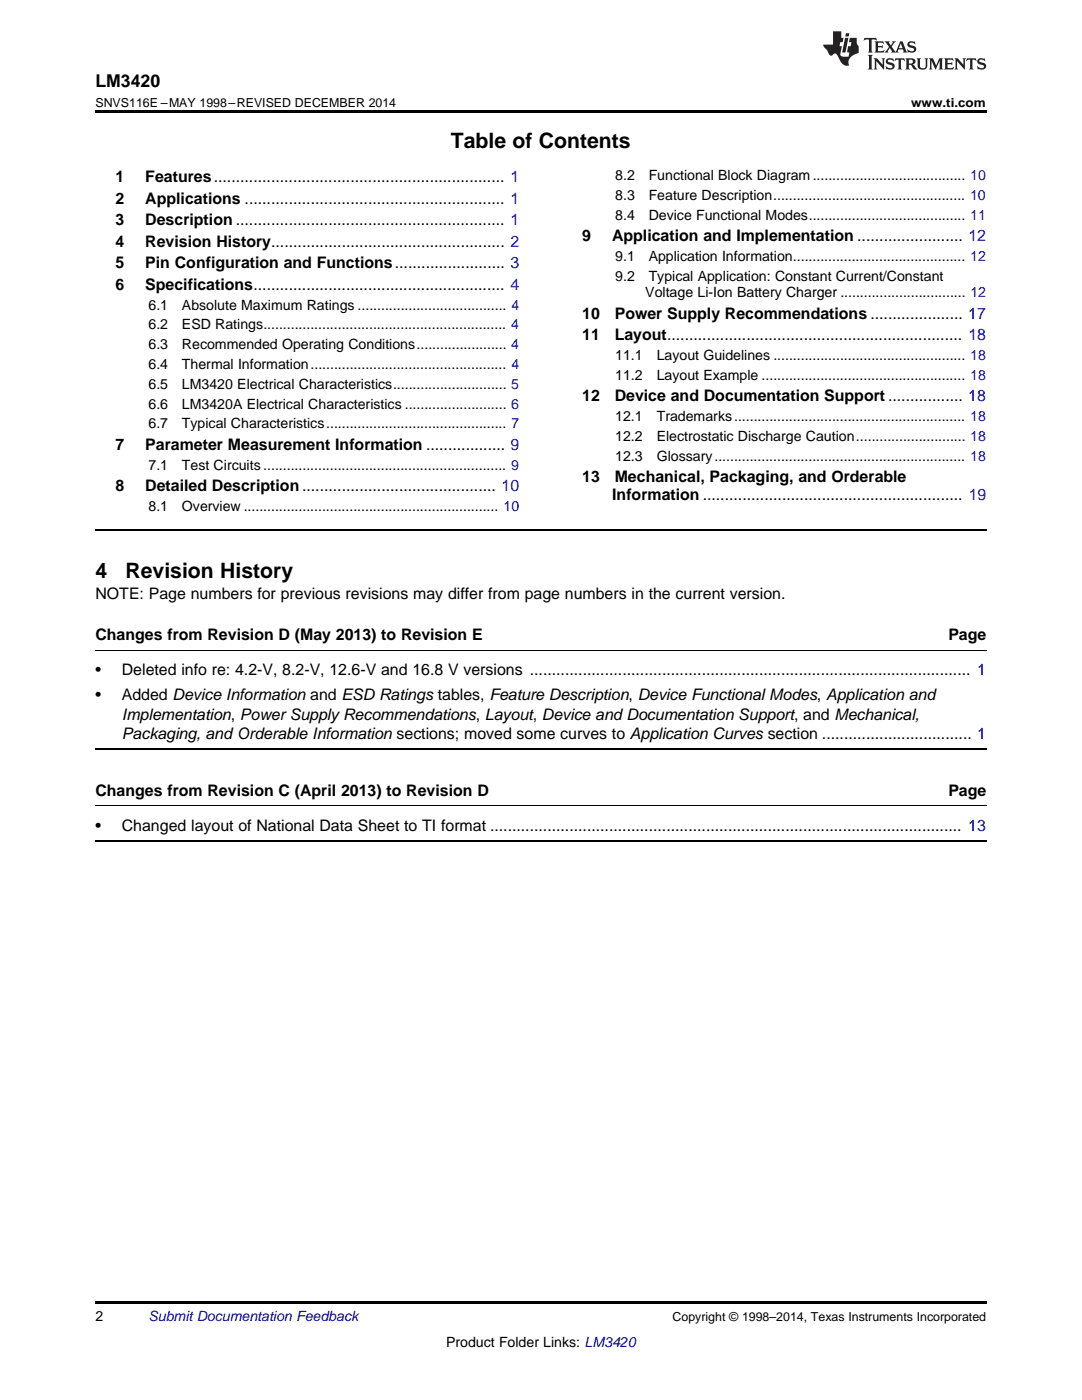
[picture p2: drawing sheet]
<svg xmlns="http://www.w3.org/2000/svg" width="216mm" height="279mm" viewBox="0 0 216 279" stroke-linecap="round" stroke-linejoin="round" font-family="sans-serif">
<defs><g id="words">
<g font-size="4.2">
<text x="90" y="29.6">Table of Contents</text>
<text x="19" y="115.3">4</text>
<text x="25" y="115.3">Revision History</text>
</g>
<text font-size="3.5" x="19" y="17.3">LM3420</text>
<g font-size="3.2">
<text x="23" y="36.3">1</text>
<text x="23" y="40.6">2</text>
<text x="29" y="36.3">Features.................................................................. 1</text>
<text x="29" y="40.6">Applications ........................................................... 1</text>
<text x="23" y="44.9">3</text>
<text x="29" y="44.9">Description ............................................................. 1</text>
<text x="23" y="49.2">4</text>
<text x="23" y="53.6">5</text>
<text x="29" y="49.2">Revision History..................................................... 2</text>
<text x="29" y="53.6">Pin Configuration and Functions......................... 3</text>
<text x="116.2" y="48.2">9</text>
<text x="122.1" y="48.2">Application and Implementation ........................ 12</text>
<text x="23" y="57.9">6</text>
<text x="29" y="57.9">Specifications......................................................... 4</text>
<text x="116.2" y="63.6">10</text>
<text x="122.7" y="63.6">Power Supply Recommendations ..................... 17</text>
<text x="116.2" y="67.9">11</text>
<text x="122.7" y="67.9">Layout................................................................... 18</text>
<text x="116.2" y="80.1">12</text>
<text x="122.7" y="80.1">Device and Documentation Support ................. 18</text>
<text x="23" y="89.8">7</text>
<text x="29" y="89.8">Parameter Measurement Information .................. 9</text>
<text x="23" y="98.1">8</text>
<text x="29" y="98.1">Detailed Description............................................ 10</text>
<text x="116.2" y="96.2">13</text>
<text x="122.2" y="99.8">Information ........................................................... 19</text>
<text x="122.7" y="96.2">Mechanical, Packaging, and Orderable</text>
<text x="19" y="119.6">NOTE: Page numbers for previous revisions may differ from page numbers in the current version.</text>
<text x="19" y="127.7">Changes from Revision D (May 2013) to Revision E</text>
<text x="189.2" y="127.7">Page</text>
<text x="19" y="134.8">•</text>
<text x="24.3" y="134.8">Deleted info re: 4.2-V, 8.2-V, 12.6-V and 16.8 V versions .................................................................................................... 1</text>
<text x="19" y="139.7">•</text>
<text x="24.3" y="139.7">Added Device Information and ESD Ratings tables, Feature Description, Device Functional Modes, Application and</text>
<text x="24.3" y="143.6">Implementation, Power Supply Recommendations, Layout, Device and Documentation Support, and Mechanical,</text>
<text x="24.3" y="147.5">Packaging, and Orderable Information sections; moved some curves to Application Curves section .................................. 1</text>
<text x="19" y="158.8">Changes from Revision C (April 2013) to Revision D</text>
<text x="189.2" y="158.8">Page</text>
<text x="19" y="165.8">•</text>
<text x="24.3" y="165.8">Changed layout of National Data Sheet to TI format ........................................................................................................... 13</text>
</g>
<g font-size="2.8">
<text x="122.8" y="36">8.2</text>
<text x="129.4" y="36">Functional Block Diagram....................................... 10</text>
<text x="122.8" y="39.9">8.3</text>
<text x="129.4" y="39.9">Feature Description................................................. 10</text>
<text x="122.8" y="43.9">8.4</text>
<text x="129.4" y="43.9">Device Functional Modes........................................ 11</text>
<text x="122.8" y="52.1">9.1</text>
<text x="129.4" y="52.1">Application Information............................................ 12</text>
<text x="122.8" y="56.1">9.2</text>
<text x="128.8" y="59.3">Voltage Li-Ion Battery Charger ................................ 12</text>
<text x="129.4" y="56.1">Typical Application: Constant Current/Constant</text>
<text x="29.6" y="61.8">6.1</text>
<text x="29.6" y="65.8">6.2</text>
<text x="36.3" y="61.8">Absolute Maximum Ratings ...................................... 4</text>
<text x="36.3" y="65.8">ESD Ratings.............................................................. 4</text>
<text x="29.6" y="69.7">6.3</text>
<text x="36.3" y="69.7">Recommended Operating Conditions....................... 4</text>
<text x="122.8" y="71.8">11.1</text>
<text x="131" y="71.8">Layout Guidelines ................................................. 18</text>
<text x="29.6" y="73.7">6.4</text>
<text x="29.6" y="77.6">6.5</text>
<text x="36.3" y="73.7">Thermal Information.................................................. 4</text>
<text x="36.3" y="77.6">LM3420 Electrical Characteristics............................. 5</text>
<text x="122.8" y="75.8">11.2</text>
<text x="131" y="75.8">Layout Example .................................................... 18</text>
<text x="29.6" y="81.6">6.6</text>
<text x="36.3" y="81.6">LM3420A Electrical Characteristics .......................... 6</text>
<text x="29.6" y="85.5">6.7</text>
<text x="36.3" y="85.5">Typical Characteristics.............................................. 7</text>
<text x="122.8" y="84">12.1</text>
<text x="122.8" y="88">12.2</text>
<text x="131" y="84">Trademarks........................................................... 18</text>
<text x="131" y="88">Electrostatic Discharge Caution............................ 18</text>
<text x="29.6" y="93.8">7.1</text>
<text x="36.3" y="93.8">Test Circuits .............................................................. 9</text>
<text x="122.8" y="91.9">12.3</text>
<text x="131" y="91.9">Glossary................................................................ 18</text>
<text x="29.6" y="102">8.1</text>
<text x="36.3" y="102">Overview ................................................................. 10</text>
<text x="19" y="263.6">2</text>
<text x="89" y="268.9">Product Folder Links: LM3420</text>
</g>
<text font-size="2.8" fill="#0000c8" x="29.6" y="263.6">Submit Documentation Feedback</text>
<g font-size="2.5">
<text x="19" y="21.4">SNVS116E –MAY 1998–REVISED DECEMBER 2014</text>
<text x="181.8" y="21.4">www.ti.com</text>
<text x="134.2" y="263.6">Copyright © 1998–2014, Texas Instruments Incorporated</text>
</g>
</g></defs>
<path d="M19 22h177.8v.5h-177.8zM19 259.7h177.8v.5h-177.8z" fill="#000"/>
<path d="M19 105.7h177.8M19 149.4h177.8M19 167.8h177.8" fill="none" stroke="#000" stroke-width=".35"/>
<path d="M19 129.8h177.8M19 160.8h177.8" fill="none" stroke="#000" stroke-width=".2"/>
<g fill="#231f20">
<path d="M172.5 7.6l-.1 .5 .4-.2h.6v.1v2.1l-.2 .4h.9l-.2-.4v-2.1l.1-.1h.5l.5 .2-.2-.5zM174.5 8.3l.2 .3v1.5l-.2 .4h1.8l.2-.6a1.04 1.04 0 0 1-1.3 .2v-.7h.6l.3 .2v-.6l-.3 .2h-.6v-.6l.8-.1 .4 .3-.2-.5zM176.5 8.3l.9 1.1-.9 1.1h.8l-.2-.2 .4-.7 .5 .7-.2 .2h1.5l-.2-.2 .2-.4h.9l.1 .4-.2 .2h1l-.3-.3-.7-1.9h-.5l-.9 2-.8-1 .9-1h-.8l.1 .3-.4 .5-.3-.6 .1-.2zM179.7 8.6l.4 1h-.7zM181.3 8.4a.63 .63 0 0 0-.2 .7 .63 .63 0 0 0 .6 .4l.6 .2 .1 .2a.75 .75 0 0 1-.7 .4 .75 .75 0 0 1-.6-.5l.1 .7 .1-.1a1.11 1.11 0 0 0 1.5-.6 1.13 1.13 0 0 0-1.2-.8l-.1-.4a1.04 1.04 0 0 1 1.2 .2l-.2-.5-.2 .1-.4-.2zM173.2 10.9l.2 .4v2.2l-.2 .4h1l-.3-.4v-2.2l.3-.4zM174.3 11.6l.3 .4v1.5l-.3 .4h.8l-.2-.4v-1.3l1.5 1.7v-1.9l.2-.4h-.7l.2 .4v.9l-1.1-1.3zM177 11.8a.62 .62 0 0 0-.2 .7 .62 .62 0 0 0 .6 .4l.6 .1 .1 .3a.76 .76 0 0 1-.7 .3 .76 .76 0 0 1-.7-.4l.2 .7 .1-.1a1.11 1.11 0 0 0 1.5-.6 1.13 1.13 0 0 0-1.2-.8l-.1-.4a1.04 1.04 0 0 1 1.2 .2l-.2-.6-.2 .1-.5-.1zM178.7 11.6l-.2 .6a.61 .61 0 0 1 .8-.3v1.6l-.2 .4h.9l-.2-.4v-1.6a.63 .63 0 0 1 .7 .3l-.1-.6zM180.6 11.6l.3 .4v1.5l-.3 .4h1l-.2-.2-.1-.8 .6 .2a.76 .76 0 0 0 1.2 .7l-1-1a.58 .58 0 0 0 .6-.5 .58 .58 0 0 0-.5-.6zM181.4 11.9h.1a.45 .45 0 0 1 .5 .1 .45 .45 0 0 1 .1 .5l-.8 .2zM182.9 11.6l.2 .2a2.17 2.17 0 0 0 .3 1.9 .99 .99 0 0 0 1.6-.6v-1.1l.2-.4h-.7l.2 .2a1.92 1.92 0 0 1-.2 1.8 .6 .6 0 0 1-.9-.5v-1.1l.2-.4zM185.4 11.6l.2 .4v1.5l-.2 .4h.7l-.2-.4v-1.4l.8 1.8 .8-1.8v1.4l-.2 .4h.9l-.2-.4v-1.5l.2-.4h-.8l-.6 1.5-.6-1.5zM188.4 11.6l.2 .4v1.5l-.2 .4h1.8l.1-.6a1.04 1.04 0 0 1-1.2 .1v-.6h.5l.4 .2v-.6l-.4 .2h-.5v-.7h.8l.3 .3-.1-.6zM190.5 11.6l.2 .4v1.5l-.2 .4h.7l-.2-.4v-1.3l1.5 1.7v-1.9l.2-.4h-.7l.2 .4v.9l-1.1-1.3zM192.9 11.6l-.1 .6a.61 .61 0 0 1 .7-.3l.1 1.6-.3 .4h1l-.3-.4 .1-1.6a.63 .63 0 0 1 .7 .3l-.1-.6zM195.2 11.8a.62 .62 0 0 0-.2 .7 .62 .62 0 0 0 .6 .4l.6 .1 .1 .3a.76 .76 0 0 1-.7 .3 .76 .76 0 0 1-.6-.4l.1 .7 .1-.1a1.11 1.11 0 0 0 1.6-.6 1.13 1.13 0 0 0-1.3-.8l-.1-.4a1.04 1.04 0 0 1 1.2 .2l-.1-.6-.2 .1-.5-.1z"/>
<path d="M166.2 6.3v2.6h-1.9v.4l.8 .9a.91 .91 0 0 0 1 .8 .56 .56 0 0 1 .5-.3 .56 .56 0 0 1 .5 .3l.4 .8a1.53 1.53 0 0 0 1.9 1.2 1.54 1.54 0 0 1 1-2.1l.9-.3v-1.4a1.52 1.52 0 0 1-.4-1.6h-1.3l-.2 .8h.5l-.2 .8h-.5l-.1 1v.2l.4 .1-.2 .8a1.93 1.93 0 0 1-1.6-.3l.3-1.8h-.5l.2-.8h.4l.2-.8h-.4v-1.3zM168.6 7.6l-.6 2.9h.7l.6-2.9zM168.8 6.6l-.1 .7h.6l.2-.7z"/>
</g>
<use href="#words"/>
</svg>
